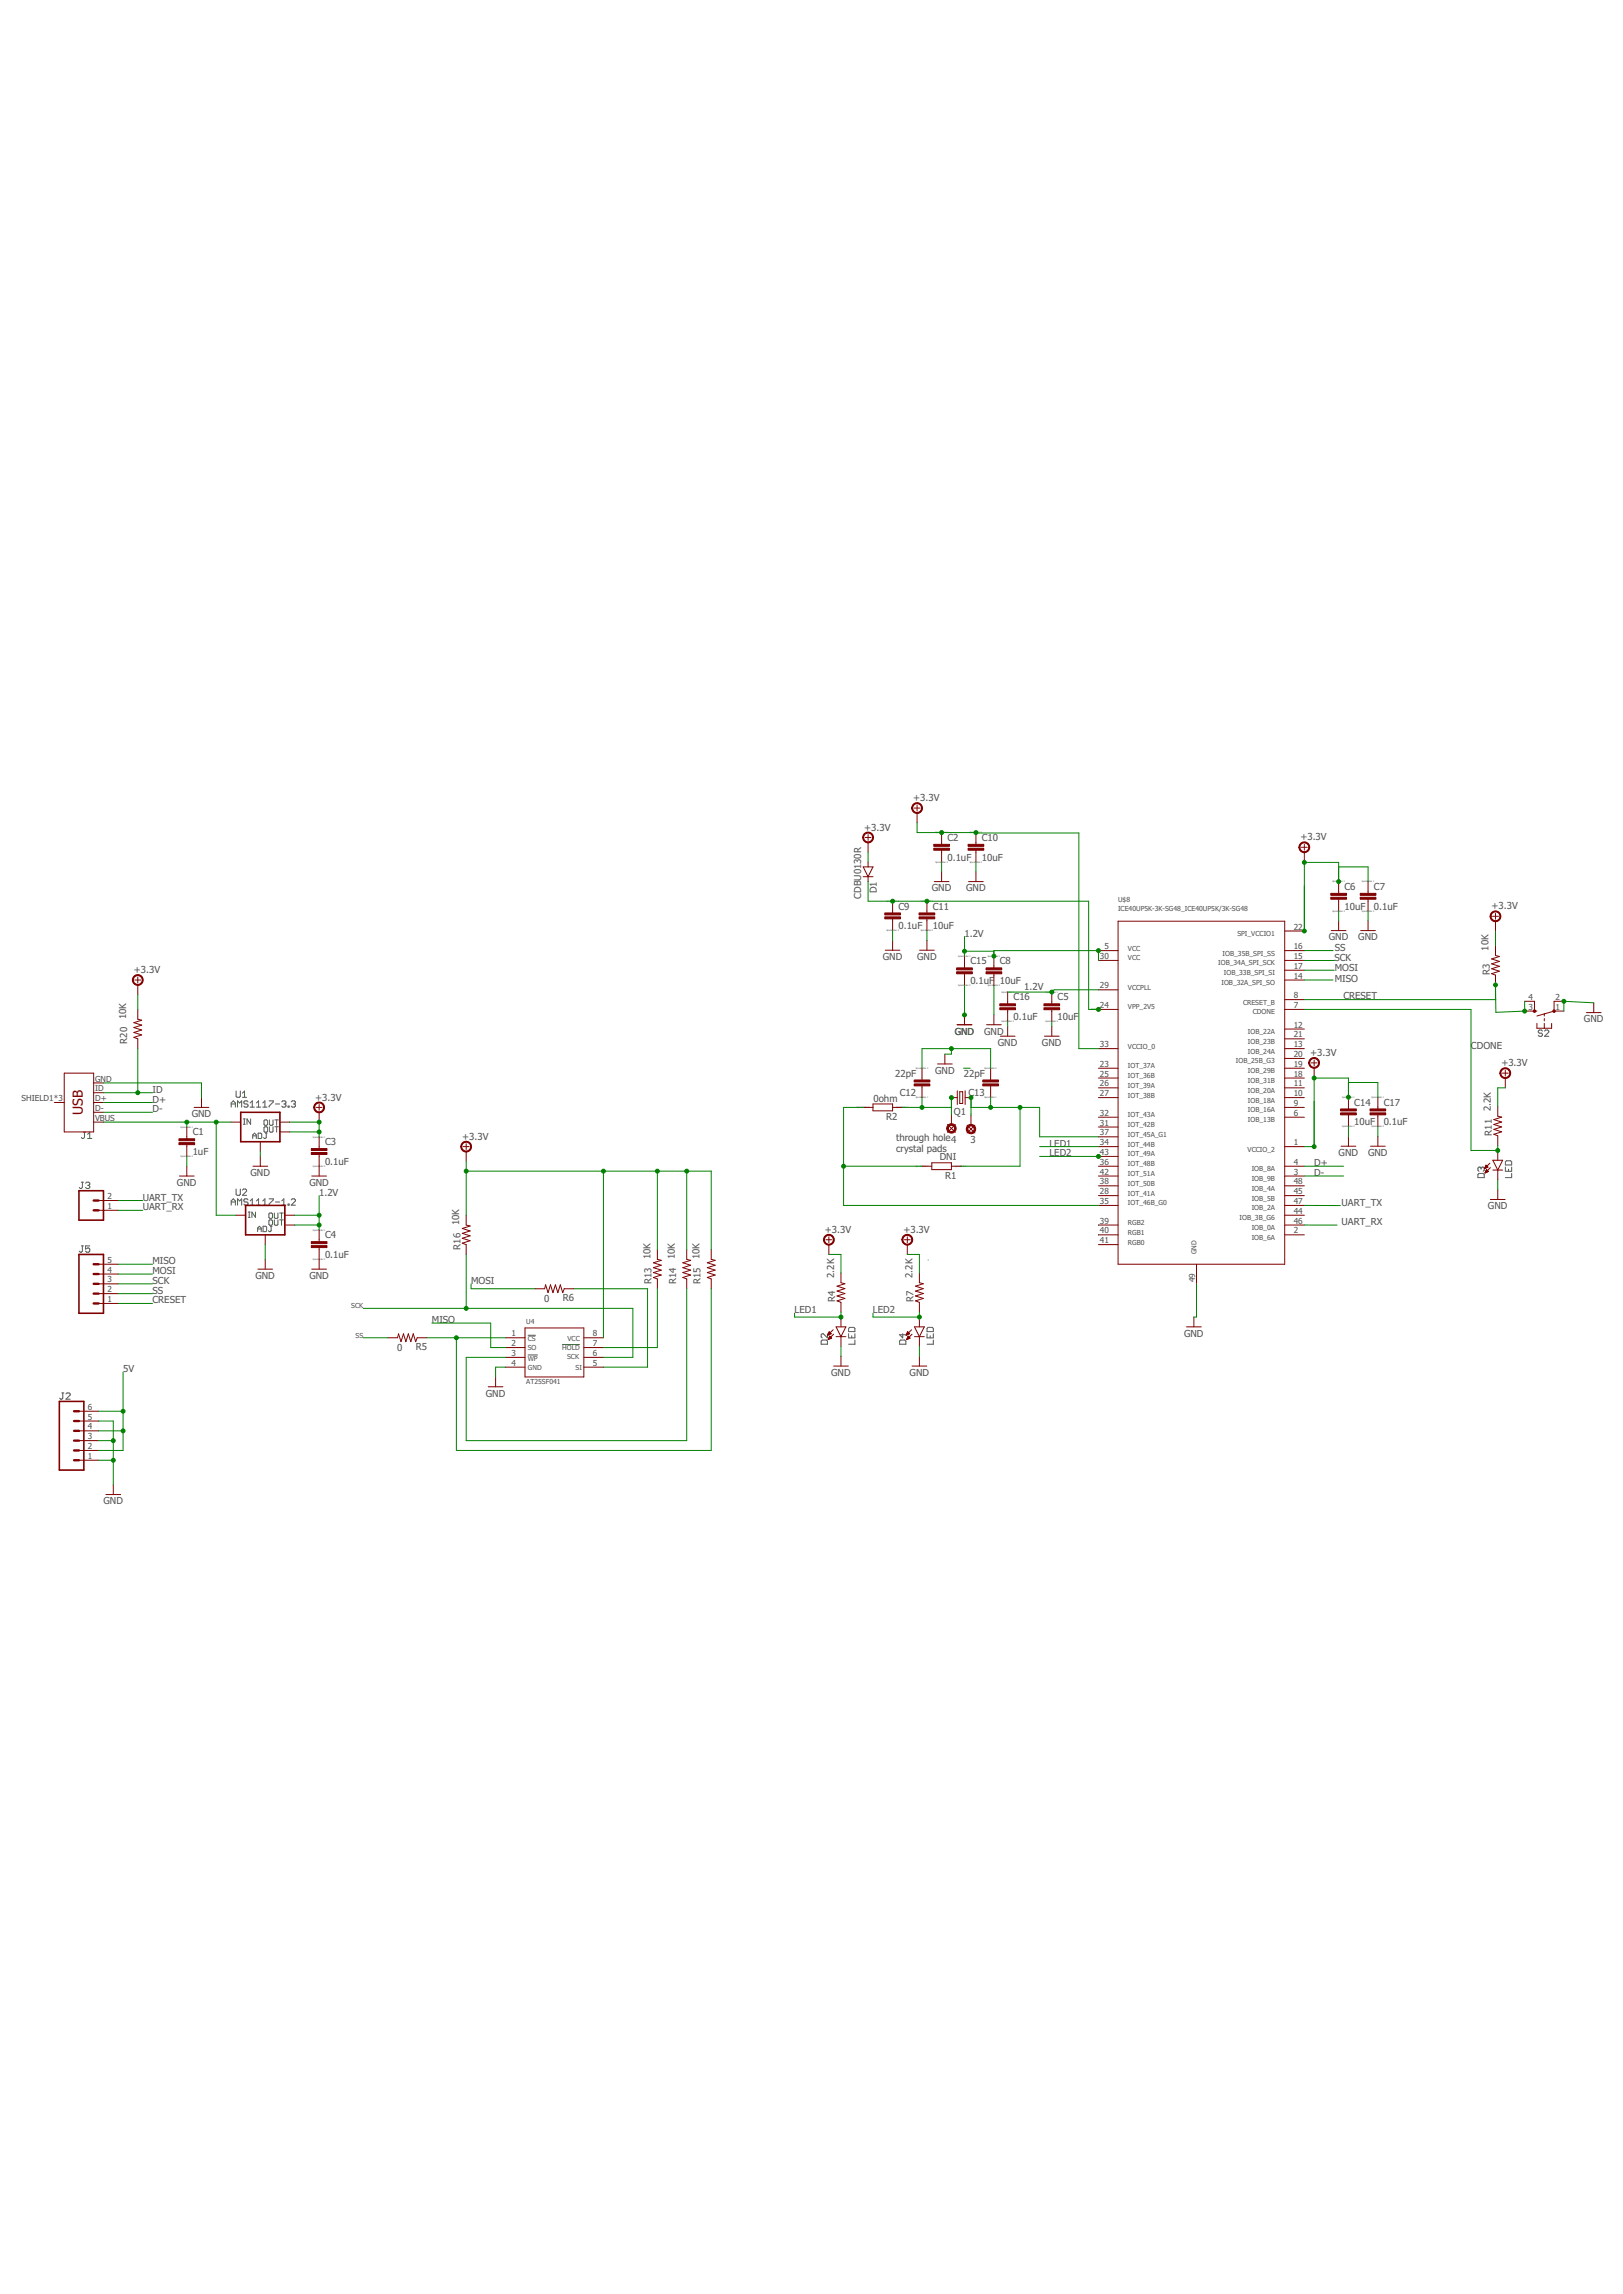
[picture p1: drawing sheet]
<svg xmlns="http://www.w3.org/2000/svg" width="841mm" height="1189mm" viewBox="0 0 841 1189" stroke-linecap="round" stroke-linejoin="round" font-family="sans-serif">
<defs><g id="words">
<text font-size="7.2" fill="#800000" x="43" y="578" transform="rotate(-90 43 578)">USB</text>
<g font-size="5" fill="#505050">
<text x="473" y="415">+3.3V</text>
<text x="448" y="430">+3.3V</text>
<text x="491" y="436">C2</text>
<text x="509" y="436">C10</text>
<text x="674" y="436">+3.3V</text>
<text x="491" y="446">0.1uF</text>
<text x="509" y="446">10uF</text>
<text x="483" y="462">GND</text>
<text x="501" y="462">GND</text>
<text x="697" y="461">C6</text>
<text x="712" y="461">C7</text>
<text x="446" y="466" transform="rotate(-90 446 466)">CDBU0130R</text>
<text x="454" y="463" transform="rotate(-90 454 463)">D1</text>
<text x="466" y="471">C9</text>
<text x="483" y="471">C11</text>
<text x="697" y="471">10uF</text>
<text x="712" y="471">0.1uF</text>
<text x="773" y="471">+3.3V</text>
<text x="466" y="482">0.1uF</text>
<text x="483" y="482">10uF</text>
<text x="500" y="485">1.2V</text>
<text x="689" y="487">GND</text>
<text x="704" y="487">GND</text>
<text x="457" y="498">GND</text>
<text x="475" y="498">GND</text>
<text x="692" y="493">SS</text>
<text x="771" y="493" transform="rotate(-90 771 493)">10K</text>
<text x="503" y="500">C15</text>
<text x="518" y="500">C8</text>
<text x="691" y="498">SCK</text>
<text x="692" y="503">MOSI</text>
<text x="69" y="504">+3.3V</text>
<text x="503" y="510">0.1uF</text>
<text x="518" y="510">10uF</text>
<text x="692" y="509">MISO</text>
<text x="772" y="505" transform="rotate(-90 772 505)">R3</text>
<text x="531" y="513">1.2V</text>
<text x="525" y="518">C16</text>
<text x="548" y="518">C5</text>
<text x="696" y="518">CRESET</text>
<text x="65" y="528" transform="rotate(-90 65 528)">10K</text>
<text x="525" y="529">0.1uF</text>
<text x="548" y="529">10uF</text>
<text x="821" y="530">GND</text>
<text x="495" y="536">GND</text>
<text x="510" y="536">GND</text>
<text x="66" y="541" transform="rotate(-90 66 541)">R20</text>
<text x="517" y="542">GND</text>
<text x="540" y="542">GND</text>
<text x="762" y="543">CDONE</text>
<text x="679" y="547">+3.3V</text>
<text x="464" y="558">22pF</text>
<text x="485" y="556">GND</text>
<text x="499" y="558">22pF</text>
<text x="778" y="553">+3.3V</text>
<text x="79" y="566">ID</text>
<text x="466" y="568">C12</text>
<text x="502" y="568">C13</text>
<text x="79" y="571">D+</text>
<text x="163" y="570">+3.3V</text>
<text x="453" y="571">0ohm</text>
<text x="702" y="573">C14</text>
<text x="717" y="573">C17</text>
<text x="773" y="576" transform="rotate(-90 773 576)">2.2K</text>
<text x="79" y="576">D-</text>
<text x="99" y="579">GND</text>
<text x="459" y="580">R2</text>
<text x="494" y="578">Q1</text>
<text x="702" y="583">10uF</text>
<text x="717" y="583">0.1uF</text>
<text x="100" y="588">C1</text>
<text x="168" y="593">C3</text>
<text x="240" y="591">+3.3V</text>
<text x="464" y="592">through hole4</text>
<text x="503" y="593">3</text>
<text x="773" y="589" transform="rotate(-90 773 589)">R11</text>
<text x="100" y="599">1uF</text>
<text x="464" y="597">crystal pads</text>
<text x="544" y="594">LED1</text>
<text x="544" y="599">LED2</text>
<text x="694" y="599">GND</text>
<text x="709" y="599">GND</text>
<text x="168" y="604">0.1uF</text>
<text x="487" y="601">DNI</text>
<text x="681" y="604">D+</text>
<text x="130" y="609">GND</text>
<text x="490" y="611">R1</text>
<text x="681" y="609">D-</text>
<text x="92" y="615">GND</text>
<text x="160" y="615">GND</text>
<text x="74" y="622">UART_TX</text>
<text x="165" y="620">1.2V</text>
<text x="74" y="627">UART_RX</text>
<text x="695" y="625">UART_TX</text>
<text x="771" y="627">GND</text>
<text x="238" y="635" transform="rotate(-90 238 635)">10K</text>
<text x="695" y="635">UART_RX</text>
<text x="168" y="642">C4</text>
<text x="427" y="639">+3.3V</text>
<text x="468" y="639">+3.3V</text>
<text x="239" y="648" transform="rotate(-90 239 648)">R16</text>
<text x="168" y="652">0.1uF</text>
<text x="337" y="653" transform="rotate(-90 337 653)">10K</text>
<text x="350" y="653" transform="rotate(-90 350 653)">10K</text>
<text x="362" y="653" transform="rotate(-90 362 653)">10K</text>
<text x="79" y="655">MISO</text>
<text x="79" y="660">MOSI</text>
<text x="79" y="665">SCK</text>
<text x="132" y="663">GND</text>
<text x="160" y="663">GND</text>
<text x="244" y="665">MOSI</text>
<text x="338" y="665" transform="rotate(-90 338 665)">R13</text>
<text x="350" y="665" transform="rotate(-90 350 665)">R14</text>
<text x="363" y="665" transform="rotate(-90 363 665)">R15</text>
<text x="432" y="662" transform="rotate(-90 432 662)">2.2K</text>
<text x="473" y="662" transform="rotate(-90 473 662)">2.2K</text>
<text x="79" y="670">SS</text>
<text x="79" y="676">CRESET</text>
<text x="282" y="675">0</text>
<text x="292" y="674">R6</text>
<text x="433" y="675" transform="rotate(-90 433 675)">R4</text>
<text x="473" y="675" transform="rotate(-90 473 675)">R7</text>
<text x="412" y="681">LED1</text>
<text x="452" y="681">LED2</text>
<text x="224" y="686">MISO</text>
<text x="614" y="693">GND</text>
<text x="206" y="700">0</text>
<text x="215" y="700">R5</text>
<text x="64" y="711">5V</text>
<text x="431" y="713">GND</text>
<text x="471" y="713">GND</text>
<text x="252" y="724">GND</text>
<text x="54" y="780">GND</text>
</g>
<g font-size="4.3" fill="#505050">
<text x="670" y="482">22</text>
<text x="572" y="492">5</text>
<text x="670" y="492">16</text>
<text x="570" y="497">30</text>
<text x="670" y="497">15</text>
<text x="670" y="502">17</text>
<text x="670" y="507">14</text>
<text x="570" y="512">29</text>
<text x="670" y="517">8</text>
<text x="792" y="518">4</text>
<text x="806" y="518">2</text>
<text x="570" y="522">24</text>
<text x="670" y="522">7</text>
<text x="792" y="523">3</text>
<text x="806" y="523">1</text>
<text x="670" y="533">12</text>
<text x="670" y="538">21</text>
<text x="570" y="543">33</text>
<text x="670" y="543">13</text>
<text x="670" y="548">20</text>
<text x="570" y="553">23</text>
<text x="570" y="558">25</text>
<text x="670" y="558">18</text>
<text x="670" y="553">19</text>
<text x="49" y="561">GND</text>
<text x="570" y="563">26</text>
<text x="670" y="563">11</text>
<text x="49" y="566">ID</text>
<text x="570" y="568">27</text>
<text x="670" y="568">10</text>
<text x="11" y="571">SHIELD1*3</text>
<text x="49" y="571">D+</text>
<text x="49" y="576">D-</text>
<text x="670" y="573">9</text>
<text x="49" y="581">VBUS</text>
<text x="570" y="578">32</text>
<text x="670" y="578">6</text>
<text x="570" y="583">31</text>
<text x="570" y="594">34</text>
<text x="570" y="588">37</text>
<text x="670" y="594">1</text>
<text x="570" y="599">43</text>
<text x="570" y="604">36</text>
<text x="670" y="604">4</text>
<text x="570" y="609">42</text>
<text x="670" y="609">3</text>
<text x="570" y="614">38</text>
<text x="670" y="614">48</text>
<text x="56" y="621">2</text>
<text x="570" y="619">28</text>
<text x="670" y="619">45</text>
<text x="56" y="627">1</text>
<text x="570" y="624">35</text>
<text x="670" y="629">44</text>
<text x="670" y="624">47</text>
<text x="570" y="634">39</text>
<text x="670" y="634">46</text>
<text x="570" y="639">40</text>
<text x="670" y="639">2</text>
<text x="570" y="644">41</text>
<text x="56" y="660">4</text>
<text x="56" y="654">5</text>
<text x="56" y="665">3</text>
<text x="619" y="665" transform="rotate(-90 619 665)">49</text>
<text x="56" y="670">2</text>
<text x="56" y="675">1</text>
<text x="265" y="693">1</text>
<text x="307" y="693">8</text>
<text x="265" y="698">2</text>
<text x="307" y="698">7</text>
<text x="265" y="703">3</text>
<text x="265" y="708">4</text>
<text x="307" y="708">5</text>
<text x="307" y="703">6</text>
<text x="46" y="731">6</text>
<text x="46" y="736">5</text>
<text x="46" y="741">4</text>
<text x="46" y="746">3</text>
<text x="46" y="751">2</text>
<text x="46" y="756">1</text>
</g>
<g font-size="3.6" fill="#505050">
<text x="579" y="467">U$8</text>
<text x="579" y="472">ICE40UP5K-3K-SG48_ICE40UP5K/3K-SG48</text>
<text x="641" y="485">SPI_VCCIO1</text>
<text x="584" y="493">VCC</text>
<text x="584" y="498">VCC</text>
<text x="634" y="495">IOB_35B_SPI_SS</text>
<text x="631" y="500">IOB_34A_SPI_SCK</text>
<text x="634" y="505">IOB_33B_SPI_SI</text>
<text x="584" y="513">VCCPLL</text>
<text x="633" y="510">IOB_32A_SPI_SO</text>
<text x="644" y="521">CRESET_B</text>
<text x="584" y="523">VPP_2V5</text>
<text x="649" y="526">CDONE</text>
<text x="647" y="536">IOB_22A</text>
<text x="584" y="543">VCCIO_0</text>
<text x="647" y="546">IOB_24A</text>
<text x="647" y="541">IOB_23B</text>
<text x="640" y="551">IOB_25B_G3</text>
<text x="584" y="554">IOT_37A</text>
<text x="647" y="556">IOB_29B</text>
<text x="584" y="559">IOT_36B</text>
<text x="584" y="564">IOT_39A</text>
<text x="647" y="561">IOB_31B</text>
<text x="584" y="569">IOT_38B</text>
<text x="647" y="566">IOB_20A</text>
<text x="647" y="571">IOB_18A</text>
<text x="584" y="579">IOT_43A</text>
<text x="647" y="576">IOB_16A</text>
<text x="647" y="582">IOB_13B</text>
<text x="584" y="584">IOT_42B</text>
<text x="584" y="589">IOT_45A_G1</text>
<text x="584" y="594">IOT_44B</text>
<text x="584" y="599">IOT_49A</text>
<text x="646" y="597">VCCIO_2</text>
<text x="584" y="604">IOT_48B</text>
<text x="584" y="609">IOT_51A</text>
<text x="649" y="607">IOB_8A</text>
<text x="584" y="615">IOT_50B</text>
<text x="649" y="617">IOB_4A</text>
<text x="649" y="612">IOB_9B</text>
<text x="584" y="620">IOT_41A</text>
<text x="649" y="622">IOB_5B</text>
<text x="584" y="625">IOT_46B_G0</text>
<text x="649" y="627">IOB_2A</text>
<text x="584" y="635">RGB2</text>
<text x="642" y="632">IOB_3B_G6</text>
<text x="584" y="640">RGB1</text>
<text x="649" y="637">IOB_0A</text>
<text x="584" y="645">RGB0</text>
<text x="649" y="642">IOB_6A</text>
<text x="620" y="650" transform="rotate(-90 620 650)">GND</text>
<text x="182" y="678">SCK</text>
<text x="273" y="686">U4</text>
<text x="184" y="693">SS</text>
<text x="273" y="695">CS</text>
<text x="294" y="695">VCC</text>
<text x="273" y="700">SO</text>
<text x="291" y="700">HOLD</text>
<text x="273" y="705">WP</text>
<text x="294" y="705">SCK</text>
<text x="273" y="710">GND</text>
<text x="298" y="710">SI</text>
<text x="273" y="717">AT25SF041</text>
</g>
<g font-size="1.1" fill="#505050">
<text x="485" y="432">SpiceO</text>
<text x="488" y="432">rder 1</text>
<text x="502" y="432">SpiceO</text>
<text x="506" y="432">rder 1</text>
<text x="485" y="447">SpiceO</text>
<text x="488" y="447">rder 2</text>
<text x="502" y="447">SpiceO</text>
<text x="506" y="447">rder 2</text>
<text x="690" y="457">SpiceO</text>
<text x="694" y="457">rder 1</text>
<text x="706" y="457">SpiceO</text>
<text x="709" y="457">rder 1</text>
<text x="459" y="467">SpiceO</text>
<text x="463" y="467">rder 1</text>
<text x="477" y="467">SpiceO</text>
<text x="481" y="467">rder 1</text>
<text x="690" y="473">SpiceO</text>
<text x="694" y="473">rder 2</text>
<text x="706" y="473">SpiceO</text>
<text x="709" y="473">rder 2</text>
<text x="459" y="483">SpiceO</text>
<text x="463" y="483">rder 2</text>
<text x="477" y="483">SpiceO</text>
<text x="481" y="483">rder 2</text>
<text x="497" y="496">SpiceO</text>
<text x="500" y="496">rder 1</text>
<text x="512" y="496">SpiceO</text>
<text x="515" y="496">rder 1</text>
<text x="497" y="511">SpiceO</text>
<text x="500" y="511">rder 2</text>
<text x="512" y="511">SpiceO</text>
<text x="515" y="511">rder 2</text>
<text x="519" y="515">SpiceO</text>
<text x="522" y="515">rder 1</text>
<text x="542" y="515">SpiceO</text>
<text x="545" y="515">rder 1</text>
<text x="519" y="530">SpiceO</text>
<text x="522" y="530">rder 2</text>
<text x="542" y="530">SpiceO</text>
<text x="545" y="530">rder 2</text>
<text x="475" y="554">SpiceO</text>
<text x="478" y="554">rder 2</text>
<text x="510" y="554">SpiceO</text>
<text x="514" y="554">rder 2</text>
<text x="475" y="569">SpiceO</text>
<text x="478" y="569">rder 1</text>
<text x="510" y="569">SpiceO</text>
<text x="514" y="569">rder 1</text>
<text x="696" y="569">SpiceO</text>
<text x="699" y="569">rder 1</text>
<text x="711" y="569">SpiceO</text>
<text x="714" y="569">rder 1</text>
<text x="444" y="574">SpiceOrder 2</text>
<text x="464" y="574">SpiceOrder 1</text>
<text x="94" y="584">SpiceO</text>
<text x="97" y="584">rder 1</text>
<text x="696" y="584">SpiceO</text>
<text x="699" y="584">rder 2</text>
<text x="711" y="584">SpiceO</text>
<text x="714" y="584">rder 2</text>
<text x="162" y="590">SpiceO</text>
<text x="166" y="590">rder 1</text>
<text x="94" y="600">SpiceO</text>
<text x="97" y="600">rder 2</text>
<text x="162" y="605">SpiceO</text>
<text x="166" y="605">rder 2</text>
<text x="475" y="605">SpiceOrder 2</text>
<text x="495" y="605">SpiceOrder 1</text>
<text x="162" y="638">SpiceO</text>
<text x="166" y="638">rder 1</text>
<text x="162" y="653">SpiceO</text>
<text x="166" y="653">rder 2</text>
</g>
</g></defs>
<g fill="none" stroke="#505050" stroke-width=".52">
<path d="M799 534h-1l-1 1h2v2h-2M800 534h1h2l-3 3h3M120 574v-2l1-1 1 1v2M120 572h2M122 565v3l1 1 2-1v-3M123 574v-3l1 1 1-1v3M126 569h2M126 567l1-2v4M126 580h1M127 580v3M129 571h-1h-2l1 1 2 1-1 1-2-1M130 574h2"/>
<path d="M130 572l1-1v3M130 580v3l-2-3v3M133 574h2M133 572l1-1v3M136 574h2M136 572l1-1v3M139 571h3l-3 3M143 572h2M146 571h2v1M147 572h1M148 572v1v1l-2-1M149 573l1 1z"/>
<path d="M151 571h2v1M152 572h1M153 572v1v1l-2-1M43 587h1M44 587v2l-1 1-1-1M45 590h3M45 588l2-1v3M126 583h1M131 590v-2l1-1 1 1v2M131 589h2M134 587l2 1-1 2h-1zM137 584h2l-1 3-1-1z"/>
<path d="M137 580l2 1-1 2h-1zM137 587h1M138 587v3h-1M140 584v3l1-1v-2M140 580v3h1v-3M142 584h2M142 580h2M143 580v3M143 584v3M42 613h1M43 613v2l-1 1-1-1M44 613h2h1l-1 1"/>
<path d="M45 614h1M46 614l1 1-1 1-2-1M122 616v3h1h2v-3M126 617v-1l2 1-2 2h2M766 609v-1h3v2h-3zM767 605h1h1v2M767 605h-1v2M767 605v1M780 602h1h2v2h-3zM780 605v2h3v-2M782 606v1M783 608v2h-3"/>
<path d="M120 625v-3l1-1 1 1v3M120 623h2M123 625v-4l1 1 1-1v4M129 622l-2-1-1 1 2 1 1 1-1 1-2-1M129 631h1M129 628h1M129 628v3M130 622l1-1v4M130 625h2M132 628v3l-1-3v3M133 622l1-1v4M133 625h2"/>
<path d="M133 638v-2h1h1v2M133 637h2M136 622l1-1v4M136 625h2M136 636h2v2h-2zM139 621h3l-3 4M140 629h1v2h-2zM140 632l1 1v2h-2zM140 636h1M141 636v2h-1h-1M142 632l1 3h1v-3M142 629l1 2h1v-2"/>
<path d="M143 623h2M145 632h2M145 629h2M146 629v2M146 632v3M146 625h2M146 622l1-1v4M149 624l1 1zM151 622v-1l2 1-2 3h2M42 646h1M43 646v2l-1 1-1-1M47 646h-3v1h1h2l-1 2-2-1"/>
<path d="M273 692h5M291 697h9M426 695v-1h2l1 1v2h-3zM429 691v2l-2-2-1 1v1M440 691v2h3v-2M440 688h2l1 2h-3zM441 692v1M443 694v3h-3M466 695l1-1h2v1v2h-3zM468 691v2l-2-1h3M480 691v2h4v-2M481 688h2l1 2h-4z"/>
<path d="M482 692v1M484 694v3h-4M273 702h6M32 722h1M33 722v3h-1h-1M34 722h1h1l-2 3h2"/>
</g>
<path d="M125 576h20v16h-20zM41 617h13v15h-13zM127 625h21v15h-21zM41 650h13v31h-13zM31 726h12v36h-12z" fill="none" stroke="#800000" stroke-width=".83"/>
<g fill="none" stroke="#800000" stroke-width=".52">
<path d="M474 419h3M475 417v3M448 434h3M450 432v4M450 437v5M475 421v5M488 431v7M506 431v7M674 439h3M676 438v3M447 449h5l-2 5zM447 454h5"/>
<path d="M450 447v2M450 454v3M484 457h8M488 441v6M488 452v5M502 457h8M506 441v6M506 452v5M676 442v5M694 457v6M709 457v6M463 467v6"/>
<path d="M463 476v6M480 467v6M480 476v6M579 477h87v178h-87zM694 466v6M694 477v5M709 466v6M709 477v5M773 475h3M775 473v3M775 477v5M459 492h7"/>
<path d="M463 487v5M477 492h7M480 487v5M500 496v6M515 496v6M569 493h10M569 498h10M666 493h10M666 498h10M666 482h10M690 482h7M705 482h8"/>
<path d="M775 490v5l2 1-4 1 4 1-4 2 4 1-4 1 4 1-4 2h2v5M70 508h3M71 506v3M71 510v6M500 505v6M515 505v6M522 514v6M545 514v6M569 513h10M666 508h10M666 518h10M666 503h10"/>
<path d="M790 519h5v5M810 519h-5v5M826 520v5M71 523v5l2 1-4 1 4 1-4 2 4 1-4 1 4 1-4 2h2v5M496 531h8M500 526v5M511 531h8M515 526v5M518 537h8M522 523v6M522 532v5M541 537h8"/>
<path d="M545 523v6M545 532v5M569 523h10M666 523h10M666 533h10M666 538h10M790 524h6M796 530v3h8v-3M800 525v2M800 528v1M800 530v3M805 524h5"/>
<path d="M805 524l-9 3M822 525h8M33 556h16v31h-16zM478 554v6M486 551h7M490 546v5M513 554v6M569 543h10M569 559h10M569 554h10M666 543h10M666 559h10"/>
<path d="M666 554h10M666 549h10M679 551h3M681 549v3M681 553v5M779 556h3M780 555v3M780 559v5M28 571h5M49 571h5M49 576h5M49 561h5"/>
<path d="M49 566h5M101 574h7M104 569v5M164 574h3M165 572v3M165 576v6M447 574h5M452 572h11v4h-11zM463 574h5M478 563v6M493 569h3M493 578v5"/>
<path d="M496 565v7M497 566h2v6h-2zM500 569h3M500 565v7M503 578v5M513 563v6M569 579h10M569 569h10M569 564h10M666 574h10M666 579h10M666 569h10"/>
<path d="M666 564h10M699 569v6M699 578v6M714 569v6M714 578v6M776 573v5l2 1-4 1 4 1-4 2 4 1-4 1 4 2-4 1 2 1v5M49 582h5M97 584v6M97 593v6M120 582h5M135 592v5M135 599v5"/>
<path d="M145 582h5M145 587h5M165 589v6M165 598v11M240 594h3M242 593v3M242 597v5M491 583l4 4M495 583l-4 4M501 583l4 4M505 583l-4 4M569 594h10"/>
<path d="M569 584h10M569 589h10M569 599h10M666 594h10M695 594h8M699 589v5M710 594h8M714 589v5M776 596v5M93 609h8M97 604v5M131 604h8"/>
<path d="M162 609h7M478 604h5M483 603h10v3h-10zM493 604h5M569 604h10M569 609h10M569 620h10M569 615h10M666 604h10M666 609h10M666 620h10M666 615h10"/>
<path d="M769 605h1M770 605h1M770 608h.1M770 607h1M770 604h1M770 604h.1M770 604l1 1-2 1zM770 606h.1M770 606v2M770 606l1 1-1 1M772 603l-3 3M772 605l-2 3"/>
<path d="M774 601h5l-3 5zM774 606h5M776 606v5M776 617v5M51 627h10M51 622h10M122 630h5M137 640v5M148 630h5M148 635h5M165 637v7M242 630v5h2l-4 2 4 1-4 1 4 1-4 2 4 1-4 1 2 1v5"/>
<path d="M569 635h10M569 640h10M569 625h10M666 630h10M666 635h10M666 640h10M666 625h10M772 622h8M51 655h10M134 658h7M137 653v5M162 658h7"/>
<path d="M165 647v11M341 648v5h2l-4 1 4 2-4 1 4 1-4 2 4 1-4 1 2 1v5M356 648v5h2l-4 1 4 2-4 1 4 1-4 2 4 1-4 1 2 1v5M369 648v5h2l-4 1 4 2-4 1 4 1-4 2 4 1-4 1 2 1v5M428 642h3M430 641v3M430 645v5M436 660v5h2l-4 2 4 1-4 1 4 1-4 2 4 1-4 1 2 1v5M469 642h3M470 641v3M470 645v5M476 660v5h2l-4 2 4 1-4 1 4 1-4 2 4 1-4 1 2 1v5"/>
<path d="M569 645h10M620 655v10M51 676h10M51 670h10M51 665h10M51 660h10M277 668h5l1-2 1 4 1-4 2 4 1-4 1 4 1-4 2 4v-2h5M201 693h5l1-2 1 4 1-4 1 4 2-4 1 4 1-4 1 4 1-2h5M262 693h10M262 698h10M272 688h31v26h-31zM303 693h10"/>
<path d="M303 698h10M429 692h.1M429 691h1M429 694h.1M429 691h2M429 694h1M429 694h2M430 693h1M430 690h.1M430 693h.1M430 692l1 1-2 1zM431 691l-1-1-1 2"/>
<path d="M431 691l-2 1M432 689l-3 3M432 691l-3 3M433 688h5l-2 5zM433 693h5M436 683v5M436 693v5M470 692h.1M470 691h1M470 694h.1M470 694h1M470 693h1"/>
<path d="M470 690h.1M471 693h.1M471 692l1 1-2 1zM471 691l-1-1v2M471 691l-1 1M472 689l-2 3M473 691l-3 3M474 693h5M474 688h5l-3 5zM476 683v5M476 693v5M615 688h7"/>
<path d="M619 683v5M253 719h8M257 714v5M262 703h10M262 709h10M303 703h10M303 709h10M432 708h8M436 703v5M473 708h7M476 703v5M41 736h10"/>
<path d="M41 731h10M41 757h10M41 752h10M41 747h10M41 742h10M55 775h8M59 769v6"/>
</g>
<g fill="#800000" stroke="#800000" stroke-width=".52">
<path d="M163 572a2.8 2.8 0 0 1 5 0 2.8 2.8 0 0 1-2 5 2.8 2.8 0 0 1-3-3 2.3 2.3 0 0 1 3-2 2.3 2.3 0 0 1 1 4 2.3 2.3 0 0 1-4-2z" fill-rule="evenodd"/>
<path d="M239 592a2.8 2.8 0 0 1 5 1 2.8 2.8 0 0 1-2 4 2.8 2.8 0 0 1-3-3 2.3 2.3 0 0 1 4-2 2.3 2.3 0 0 1 0 4 2.3 2.3 0 0 1-4-1v-1z" fill-rule="evenodd"/>
<path d="M69 506a2.8 2.8 0 0 1 5 0 2.8 2.8 0 0 1-2 5 2.8 2.8 0 0 1-3-3 2.3 2.3 0 0 1 3-2 2.3 2.3 0 0 1 1 4 2.3 2.3 0 0 1-4-2z" fill-rule="evenodd"/>
<path d="M674 437a2.8 2.8 0 0 1 4 1 2.8 2.8 0 0 1-1 4 2.8 2.8 0 0 1-4-3h1a2.3 2.3 0 0 1 3-2 2.3 2.3 0 0 1 0 4 2.3 2.3 0 0 1-3-1l-1-1z" fill-rule="evenodd"/>
<path d="M448 432a2.8 2.8 0 0 1 4 1 2.8 2.8 0 0 1-1 4 2.8 2.8 0 0 1-4-3h1a2.3 2.3 0 0 1 3-2 2.3 2.3 0 0 1 0 4 2.3 2.3 0 0 1-3-2h-1z" fill-rule="evenodd"/>
<path d="M501 583a2.4 2.4 0 0 1 4 1 2.4 2.4 0 0 1-1 4 2.4 2.4 0 0 1-3-3h1a1.6 1.6 0 0 1 2-1 1.6 1.6 0 0 1 0 2 1.6 1.6 0 0 1-2-1h-1z" fill-rule="evenodd"/>
<path d="M491 583a2.4 2.4 0 0 1 4 1 2.4 2.4 0 0 1-1 3 2.4 2.4 0 0 1-3-2 1.8 1.8 0 0 1 3-2 1.6 1.6 0 0 1 0 3 1.6 1.6 0 0 1-3-1z" fill-rule="evenodd"/>
<path d="M773 473a2.8 2.8 0 0 1 4 0 2.8 2.8 0 0 1-1 5 2.8 2.8 0 0 1-4-3h1a2.3 2.3 0 0 1 3-2 2.3 2.3 0 0 1 0 4 2.3 2.3 0 0 1-3-2h-1z" fill-rule="evenodd"/>
<path d="M778 554a2.8 2.8 0 0 1 4 1 2.8 2.8 0 0 1-1 4 2.8 2.8 0 0 1-4-3h1a2.3 2.3 0 0 1 3-2 2.3 2.3 0 0 1 0 4 2.3 2.3 0 0 1-3-1l-1-1z" fill-rule="evenodd"/>
<path d="M679 549a2.8 2.8 0 0 1 4 0 2.8 2.8 0 0 1-1 4 2.8 2.8 0 0 1-4-2h1a2.3 2.3 0 0 1 3-2 2.3 2.3 0 0 1 0 4 2.3 2.3 0 0 1-3-2h-1z" fill-rule="evenodd"/>
<path d="M427 641a2.8 2.8 0 0 1 5 0 2.8 2.8 0 0 1-2 4 2.8 2.8 0 0 1-3-3 2.3 2.3 0 0 1 4-2 2.3 2.3 0 0 1 0 4 2.3 2.3 0 0 1-4-1v-1z" fill-rule="evenodd"/>
<path d="M468 641a2.8 2.8 0 0 1 5 0 2.8 2.8 0 0 1-2 4 2.8 2.8 0 0 1-4-3h1a2.3 2.3 0 0 1 3-2 2.3 2.3 0 0 1 1 4 2.3 2.3 0 0 1-4-1l-1-1z" fill-rule="evenodd"/>
<path d="M473 417a2.8 2.8 0 0 1 5 0 2.8 2.8 0 0 1-2 4 2.8 2.8 0 0 1-4-2h1a2.3 2.3 0 0 1 3-2 2.3 2.3 0 0 1 1 4 2.3 2.3 0 0 1-4-2h-1z" fill-rule="evenodd"/>
<circle cx="805" cy="524" r=".7"/>
<circle cx="795" cy="524" r=".7"/>
</g>
<g fill="#800000" stroke="#800000" stroke-width=".52">
<path d="M93 592h8v1h-8z"/>
<path d="M93 590h8v1h-8z"/>
<path d="M161 597h8v1h-8z"/>
<path d="M161 595h8v1h-8z"/>
<path d="M161 646h8v1h-8z"/>
<path d="M161 644h8v1h-8z"/>
<path d="M496 504h8v1h-8z"/>
<path d="M496 502h8v1h-8z"/>
<path d="M518 522h8v1h-8z"/>
<path d="M518 520h8v1h-8z"/>
<path d="M541 522h8v1h-8z"/>
<path d="M541 520h8v1h-8z"/>
<path d="M690 465h8v1h-8z"/>
<path d="M690 463h8v1h-8z"/>
<path d="M705 465h8v1h-8z"/>
<path d="M705 463h8v1h-8z"/>
<path d="M511 504h8v1h-8z"/>
<path d="M511 502h8v1h-8z"/>
<path d="M458 475h9v1h-9z"/>
<path d="M458 473h9v1h-9z"/>
<path d="M476 475h8v1h-8z"/>
<path d="M476 473h8v1h-8z"/>
<path d="M474 560h8v1h-8z"/>
<path d="M474 562h8v1h-8z"/>
<path d="M509 560h8v1h-8z"/>
<path d="M509 562h8v1h-8z"/>
<path d="M484 440h8v1h-8z"/>
<path d="M484 438h8v1h-8z"/>
<path d="M502 440h8v1h-8z"/>
<path d="M502 438h8v1h-8z"/>
<path d="M695 577h8v1h-8z"/>
<path d="M695 575h8v1h-8z"/>
<path d="M710 577h8v1h-8z"/>
<path d="M710 575h8v1h-8z"/>
</g>
<g fill="none" stroke="#800000" stroke-width="1.2">
<path d="M49 622h2M49 627h2M49 655h2M49 665h2M49 670h2M49 676h2M49 660h2M38 736h3M38 731h3M38 747h3M38 752h3M38 757h3"/>
<path d="M38 742h3"/>
</g>
<g fill="none" stroke="#008000" stroke-width=".52">
<path d="M475 426v5l84 1v111h10M450 442v5M450 457v10h114v56h5h-4M488 447v5M506 447v5M676 447h18v10M676 447v35M694 449h15v8M694 472v5M709 472v5M463 482v5M480 482v5"/>
<path d="M500 485v11M500 493h15M515 496v-3h54v5M676 498h16M676 493h.1M676 493h15M676 498h.1M775 482v8M71 516v7M500 511v15M515 511v15M569 513h-23l-1 1h-23"/>
<path d="M676 518h99v-8v15l15-1v-5M676 508h15M676 503h15M826 520l-16-1v5M522 529v3M545 529v3M676 523h86v73h14v-2M71 543v23M478 554v-11h35v11M493 543v3h-3M499 554h4M681 559h18v10"/>
<path d="M681 558v36h-5M54 561h50v8M54 566h25M54 571h25M54 576h25M447 574h-10v51h132M468 574h25M478 569v5M493 569v9M503 574h36v15h30M503 569v9M513 569v5"/>
<path d="M529 574v30h-31M699 561h15v8M780 564h-4v9M54 582h66M97 582v2M97 599v5M112 582v48h10M135 597v2M150 582h15v7M150 587h15M539 594h30M539 599h30"/>
<path d="M699 584v5M714 584v5M165 620v17M242 607h127v41M242 602v28M313 607v86M341 607v41M356 607v41M437 604h41M676 604h20M676 609h20M776 611v6"/>
<path d="M61 627h13M61 622h13M153 635h12M153 630h12M569 635h.1M569 640h.1M676 635h17M676 625h19M61 655h18M137 645v8M242 650v28M430 650h6v10"/>
<path d="M470 650h6v10M481 653h.1M61 676h18M61 660h18M61 665h18M61 670h18M188 678h140v25h-15M244 665v3h33M297 668h39v41h-23M341 668v30h-28M356 668v79h-114v-44h20M369 668v84h-133v-59"/>
<path d="M620 665v18h-1M188 693h13M221 693h41M224 686h30v12h8M436 680v3h-24v-2M436 698v5M476 680v3h-24v-2M476 698v5M64 711v41h-13M262 709h-5v5M51 736h8v33M51 731h13"/>
<path d="M51 757h8M51 747h8M51 742h13"/>
</g>
<g fill="#008000" stroke="#008000" stroke-width=".52">
<circle cx="500" cy="526" r="1"/>
<circle cx="59" cy="747" r="1"/>
<circle cx="59" cy="757" r="1"/>
<circle cx="493" cy="543" r="1"/>
<circle cx="810" cy="519" r="1"/>
<circle cx="341" cy="607" r="1"/>
<circle cx="356" cy="607" r="1"/>
<circle cx="242" cy="607" r="1"/>
<circle cx="313" cy="607" r="1"/>
<circle cx="165" cy="582" r="1"/>
<circle cx="165" cy="587" r="1"/>
<circle cx="676" cy="482" r="1"/>
<circle cx="676" cy="447" r="1"/>
<circle cx="694" cy="457" r="1"/>
<circle cx="681" cy="594" r="1"/>
<circle cx="681" cy="559" r="1"/>
<circle cx="699" cy="569" r="1"/>
<circle cx="488" cy="431" r="1"/>
<circle cx="506" cy="431" r="1"/>
<circle cx="236" cy="693" r="1"/>
<circle cx="112" cy="582" r="1"/>
<circle cx="97" cy="582" r="1"/>
<circle cx="64" cy="742" r="1"/>
<circle cx="64" cy="731" r="1"/>
<circle cx="71" cy="566" r="1"/>
<circle cx="165" cy="635" r="1"/>
<circle cx="165" cy="630" r="1"/>
<circle cx="500" cy="493" r="1"/>
<circle cx="569" cy="493" r="1"/>
<circle cx="515" cy="496" r="1"/>
<circle cx="545" cy="514" r="1"/>
<circle cx="790" cy="524" r="1"/>
<circle cx="775" cy="510" r="1"/>
<circle cx="242" cy="678" r="1"/>
<circle cx="437" cy="604" r="1"/>
<circle cx="478" cy="574" r="1"/>
<circle cx="493" cy="569" r="1"/>
<circle cx="503" cy="569" r="1"/>
<circle cx="513" cy="574" r="1"/>
<circle cx="529" cy="574" r="1"/>
<circle cx="463" cy="467" r="1"/>
<circle cx="480" cy="467" r="1"/>
<circle cx="569" cy="523" r="1"/>
<circle cx="776" cy="596" r="1"/>
<circle cx="436" cy="683" r="1"/>
<circle cx="476" cy="683" r="1"/>
<circle cx="569" cy="599" r="1"/>
</g>
<use href="#words"/>
</svg>
